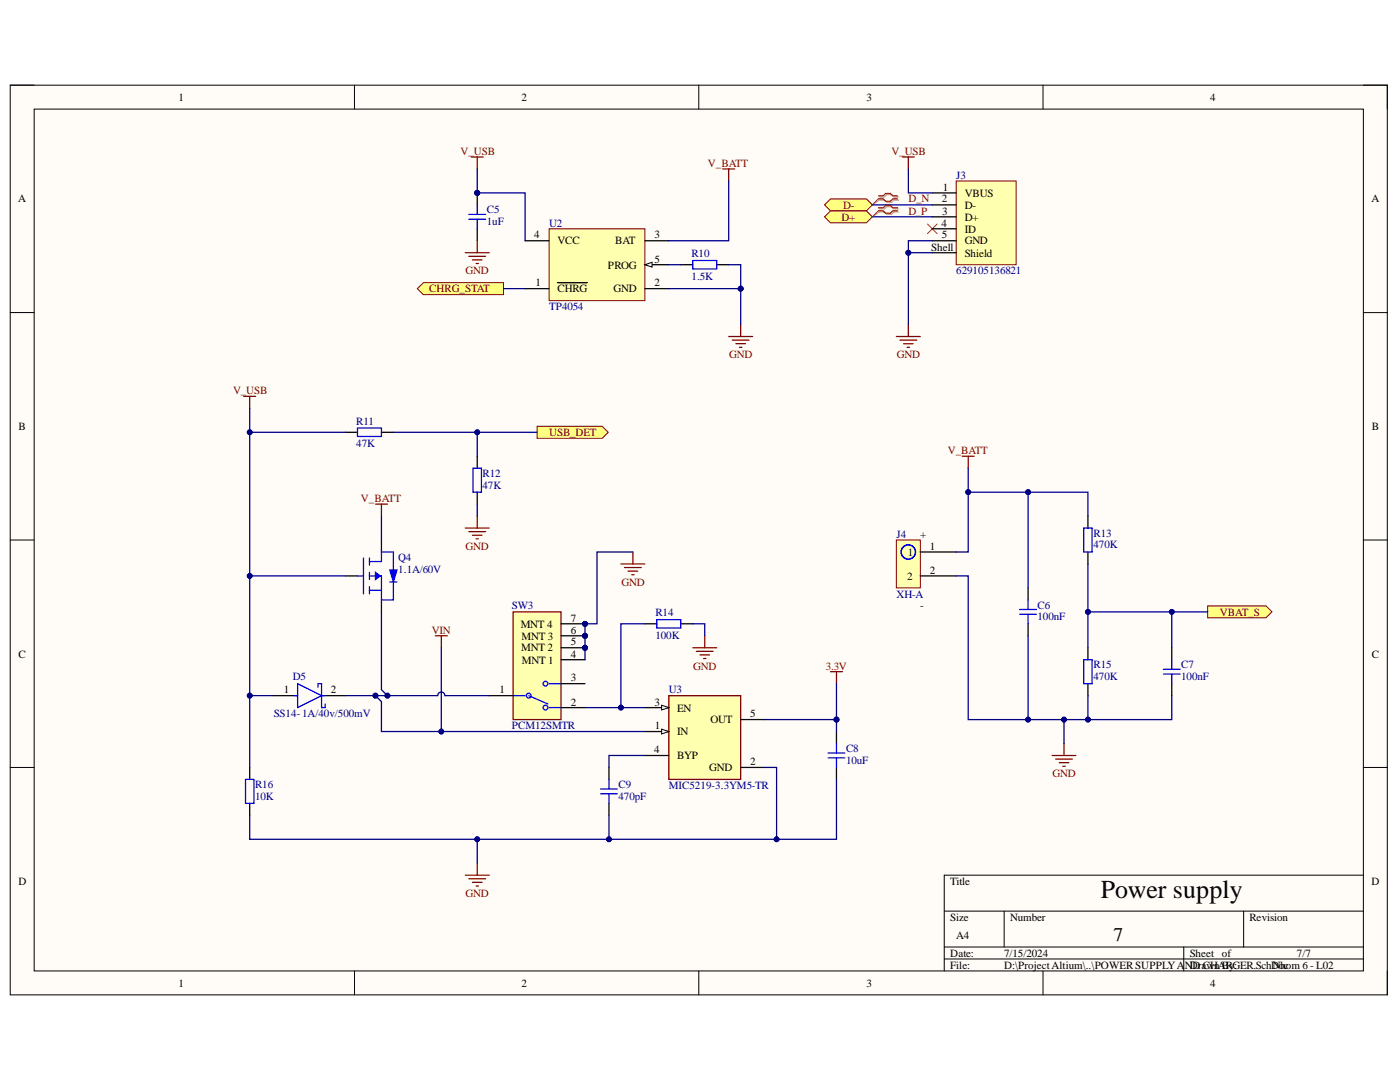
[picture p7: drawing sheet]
<svg xmlns="http://www.w3.org/2000/svg" width="279mm" height="216mm" viewBox="0 0 279 216" stroke-linecap="round" stroke-linejoin="round" font-family="sans-serif">
<defs><g id="words">
<text font-size="5.2" x="219.7" y="179.2">Power supply</text>
<text font-size="3.9" x="222.2" y="187.7">7</text>
<g font-size="2.2">
<text x="35.6" y="20.1">1</text>
<text x="104.1" y="20.1">2</text>
<text x="172.9" y="20.1">3</text>
<text x="241.5" y="20.1">4</text>
<text x="3.6" y="40.4">A</text>
<text x="188" y="40.4">2</text>
<text x="188.1" y="38">1</text>
<text x="192.5" y="39.2">VBUS</text>
<text x="192.5" y="41.7">D-</text>
<text x="273.7" y="40.4">A</text>
<text x="106.6" y="47.6">4</text>
<text x="130.6" y="47.6">3</text>
<text x="187.9" y="45.2">4</text>
<text x="188" y="47.6">5</text>
<text x="188" y="42.9">3</text>
<text x="192.5" y="44">D+</text>
<text x="192.5" y="46.4">ID</text>
<text x="111.3" y="48.8">VCC</text>
<text x="121.3" y="53.6">PROG</text>
<text x="122.8" y="48.8">BAT</text>
<text x="130.6" y="52.4">5</text>
<text x="185.8" y="50">Shell</text>
<text x="192.5" y="51.2">Shield</text>
<text x="192.5" y="48.8">GND</text>
<text x="106.9" y="57.1">1</text>
<text x="111.3" y="58.3">CHRG</text>
<text x="122.4" y="58.3">GND</text>
<text x="130.6" y="57.1">2</text>
<text x="3.7" y="85.8">B</text>
<text x="273.8" y="85.8">B</text>
<text x="183.6" y="107.3">+</text>
<text x="181.2" y="110.9">1</text>
<text x="185.6" y="109.7">1</text>
<text x="181" y="115.7">2</text>
<text x="185.6" y="114.5">2</text>
<text x="103.9" y="125.2">MNT 4</text>
<text x="113.9" y="124.1">7</text>
<text x="183.6" y="121.6">-</text>
<text x="3.7" y="131.2">C</text>
<text x="104" y="130">MNT 2</text>
<text x="104.1" y="127.6">MNT 3</text>
<text x="113.9" y="131.2">4</text>
<text x="113.9" y="128.8">5</text>
<text x="113.9" y="126.4">6</text>
<text x="273.8" y="131.2">C</text>
<text x="104.2" y="132.4">MNT 1</text>
<text x="113.9" y="136">3</text>
<text x="56.7" y="138.3">1</text>
<text x="66" y="138.3">2</text>
<text x="99.7" y="138.3">1</text>
<text x="113.9" y="140.8">2</text>
<text x="130.6" y="140.8">3</text>
<text x="135.1" y="142">EN</text>
<text x="149.7" y="143.2">5</text>
<text x="130.7" y="145.5">1</text>
<text x="135.1" y="146.7">IN</text>
<text x="141.8" y="144.3">OUT</text>
<text x="130.5" y="150.3">4</text>
<text x="135.1" y="151.5">BYP</text>
<text x="141.5" y="153.9">GND</text>
<text x="149.7" y="152.7">2</text>
<text x="3.7" y="176.6">D</text>
<text x="189.7" y="176.6">Title</text>
<text x="273.7" y="176.6">D</text>
<text x="189.7" y="183.7">Size</text>
<text x="201.6" y="183.7">Number</text>
<text x="249.3" y="183.7">Revision</text>
<text x="189.7" y="190.9">Date:</text>
<text x="190.8" y="187.4">A4</text>
<text x="200.4" y="190.9">7/15/2024</text>
<text x="237.4" y="190.9">Sheet of</text>
<text x="258.8" y="190.9">7/7</text>
<text x="35.6" y="196.9">1</text>
<text x="104.1" y="196.9">2</text>
<text x="172.9" y="196.9">3</text>
<text x="189.7" y="193.3">File:</text>
<text x="200.4" y="193.3">D:\ProjectAltium\..\POWERSUPPLYAND CHARGER.SchDoc</text>
<text x="237.4" y="193.3">Drawn By:</text>
<text x="241.5" y="196.9">4</text>
<text x="254" y="193.3">Nhom 6 - L02</text>
</g>
<g font-size="2.2" fill="#800000">
<text x="91.9" y="30.9">V_USB</text>
<text x="141.3" y="33.3">V_BATT</text>
<text x="177.9" y="30.9">V_USB</text>
<text x="168.3" y="41.7">D-</text>
<text x="181.3" y="40.4">D_N</text>
<text x="167.9" y="44">D+</text>
<text x="181.3" y="42.9">D_P</text>
<text x="85.7" y="58.3">CHRG_STAT</text>
<text x="92.9" y="54.8">GND</text>
<text x="145.5" y="71.5">GND</text>
<text x="179" y="71.5">GND</text>
<text x="46.5" y="78.7">V_USB</text>
<text x="109.6" y="87.1">USB_DET</text>
<text x="189.1" y="90.6">V_BATT</text>
<text x="72" y="100.1">V_BATT</text>
<text x="92.9" y="109.7">GND</text>
<text x="124" y="116.9">GND</text>
<text x="243.4" y="122.9">VBAT_S</text>
<text x="86.2" y="126.4">VIN</text>
<text x="138.3" y="133.6">GND</text>
<text x="164.8" y="133.6">3.3V</text>
<text x="210" y="155.1">GND</text>
<text x="92.9" y="179">GND</text>
</g>
<g font-size="2.2" fill="#000080">
<text x="190.8" y="35.7">J3</text>
<text x="97.2" y="42.6">C5</text>
<text x="97.2" y="45">1uF</text>
<text x="109.6" y="45.2">U2</text>
<text x="138" y="51.3">R10</text>
<text x="138" y="55.9">1.5K</text>
<text x="190.8" y="54.8">629105136821</text>
<text x="109.6" y="62">TP4054</text>
<text x="71.1" y="84.8">R11</text>
<text x="71.1" y="89.2">47K</text>
<text x="96.3" y="95.2">R12</text>
<text x="96.3" y="97.5">47K</text>
<text x="178.9" y="107.3">J4</text>
<text x="218.2" y="107.1">R13</text>
<text x="79.5" y="111.9">Q4</text>
<text x="218.2" y="109.4">470K</text>
<text x="79.5" y="114.3">1.1A/60V</text>
<text x="178.9" y="119.2">XH-A</text>
<text x="102.1" y="121.6">SW3</text>
<text x="130.8" y="123">R14</text>
<text x="207.1" y="121.4">C6</text>
<text x="207.1" y="123.8">100nF</text>
<text x="130.8" y="127.5">100K</text>
<text x="58.4" y="135.7">D5</text>
<text x="218.2" y="133.4">R15</text>
<text x="218.2" y="135.7">470K</text>
<text x="235.7" y="133.4">C7</text>
<text x="235.7" y="135.7">100nF</text>
<text x="54.6" y="143.2">SS14-1A/40v/500mV</text>
<text x="133.5" y="138.3">U3</text>
<text x="102.1" y="145.5">PCM12SMTR</text>
<text x="168.9" y="150.1">C8</text>
<text x="168.9" y="152.5">10uF</text>
<text x="50.9" y="157.3">R16</text>
<text x="50.9" y="159.6">10K</text>
<text x="123.4" y="157.3">C9</text>
<text x="123.4" y="159.6">470pF</text>
<text x="133.5" y="157.4">MIC5219-3.3YM5-TR</text>
</g>
</g></defs>
<path d="M2 17h274.9v181.5h-274.9z" fill-rule="evenodd" fill="#fffcf8"/>
<path d="M2 17h274.9v181.5h-274.9z" fill="none" stroke="#000" stroke-width=".2"/>
<path d="M6.8 21.8h265.3v171.9h-265.3z" fill-rule="evenodd" fill="#fffcf8"/>
<g fill="none" stroke="#000" stroke-width=".2">
<path d="M2 17h4.8M70.7 17v4.8M139.5 17v4.8M208.2 17v4.8M272.1 17h4.8v4.8M6.8 21.8h265.3v171.9h-265.3zM2 62.4h4.8M272.1 62.4h4.8M2 107.8h4.8M272.1 107.8h4.8M2 153.1h4.8M272.1 153.1h4.8"/>
<path d="M272.1 174.6h-83.7v19.1M70.7 193.7v4.8M139.5 193.7v4.8M188.4 181.8h83.7M188.4 189h83.7M188.4 191.4h83.7M200.4 181.8v7.2M208.2 193.7v4.8M236.2 189v4.7M248.2 181.8v7.2M276.9 193.7v4.8"/>
</g>
<path d="M94 31.3h2.4M95.2 31.3v2.4M144.2 33.7h2.4M145.4 33.7v2.4" fill="none" stroke="#800000" stroke-width=".25"/>
<circle cx="95.2" cy="38.5" r=".48" fill="#000080"/>
<circle cx="95.2" cy="38.5" r=".48" fill="none" stroke="#000080" stroke-width=".2"/>
<path d="M95.2 38.5v2.4M95.2 45.7v2.3" fill="none" stroke="#000" stroke-width=".25"/>
<circle cx="95.2" cy="38.5" r=".48" fill="#000080"/>
<circle cx="95.2" cy="38.5" r=".48" fill="none" stroke="#000080" stroke-width=".2"/>
<path d="M93.6 43.7h3.3M93.6 42.8h3.3M95.2 40.9v1.9M95.2 43.7v2" fill="none" stroke="#00f" stroke-width=".25"/>
<path d="M83.3 57.6l1.2-1.2h16v2.4h-16z" fill-rule="evenodd" fill="#ffff80"/>
<path d="M83.3 57.6l1.2-1.2h16v2.4h-16z" fill="none" stroke="#800000" stroke-width=".2"/>
<g fill="none" stroke="#800000" stroke-width=".25">
<path d="M92.8 50.4h4.8M93.6 51.1h3.3M94.3 51.9h1.9M95 52.6h.5M95.2 48v2.4M145.4 67.1h4.8M146.1 67.9h3.4M146.9 68.6h1.9M147.6 69.3h.5M147.8 64.8v2.3M178.9 67.1h4.8M179.6 67.9h3.4"/>
<path d="M180.3 68.6h1.9M181 69.3h.5M181.3 64.8v2.3"/>
</g>
<path d="M135.9 52.8h2.4M143 52.8h2.4" fill="none" stroke="#000" stroke-width=".25"/>
<path d="M138.3 52h4.7v1.7h-4.7z" fill="none" stroke="#00f" stroke-width=".25"/>
<path d="M164.6 40.9l1.1-1.2h7.2l1.2 1.2-1.2 1.2h-7.2z" fill-rule="evenodd" fill="#ffff80"/>
<path d="M164.6 40.9l1.1-1.2h7.2l1.2 1.2-1.2 1.2h-7.2z" fill="none" stroke="#800000" stroke-width=".2"/>
<path d="M164.6 43.3l1.1-1.2h7.2l1.2 1.2-1.2 1.2h-7.2z" fill-rule="evenodd" fill="#ffff80"/>
<path d="M164.6 43.3l1.1-1.2h7.2l1.2 1.2-1.2 1.2h-7.2z" fill="none" stroke="#800000" stroke-width=".2"/>
<path d="M180.1 31.3h2.4M181.3 31.3v2.4" fill="none" stroke="#800000" stroke-width=".25"/>
<path d="M185.1 44.7l1.9 1.9M187 44.7l-1.9 1.9" fill="none" stroke="#f00" stroke-width=".2"/>
<path d="M133.5 138.8h14.3v16.7h-14.3z" fill-rule="evenodd" fill="#ffffb0"/>
<path d="M133.5 138.8h14.3v16.7h-14.3z" fill="none" stroke="#800000" stroke-width=".25"/>
<path d="M128.7 150.7h4.8M128.7 141.2h4.8" fill="none" stroke="#000" stroke-width=".25"/>
<path d="M132 140.7l1.5 .5-1.5 .5z" fill="#f8fcff"/>
<path d="M132 140.7l1.5 .5-1.5 .5z" fill="none" stroke="#000" stroke-width=".2"/>
<path d="M128.7 146h4.8" fill="none" stroke="#000" stroke-width=".25"/>
<path d="M132 145.5l1.5 .5-1.5 .4z" fill="#f8fcff"/>
<path d="M132 145.5l1.5 .5-1.5 .4z" fill="none" stroke="#000" stroke-width=".2"/>
<g fill="none" stroke="#000" stroke-width=".25">
<path d="M69 114.9h2.3M76.1 107.8v2.3M76.1 119.7v2.4M54.6 138.8h4.8M64.2 138.8h4.8M128.7 124.5h2.4M135.9 124.5h2.4M121.5 153.1v2.4M147.8 143.6h4.8M147.8 153.1h4.8M166.9 146v2.4M166.9 153.1v2.4"/>
<path d="M121.5 160.3v2.4"/>
</g>
<g fill="none" stroke="#00f" stroke-width=".25">
<path d="M71.3 114.9h1.2M72.5 111.3v7.2M73.7 112.1h2.4v-2h2.4v2.4M73.7 114.9h2.4M73.7 111.3v1.5M73.7 114.2v1.4M73.7 117.1v1.4M78.5 117.3v2.4h-2.4v-1.9h-2.4M58.7 138.8h.7M59.4 136.4l4.8 2.4-4.8 2.4zM63.5 137.1v-.7h.7v4.8h.7v-.7M64.2 138.8h.7"/>
<path d="M131.1 123.6h4.8v1.7h-4.8zM119.9 158.4h3.3M119.9 157.4h3.3M121.5 155.5v1.9M121.5 158.4v1.9M165.3 151.2h3.3M165.3 150.3h3.3M166.9 148.4v1.9M166.9 151.2v1.9"/>
</g>
<g fill="none" stroke="#800000" stroke-width=".25">
<path d="M86.9 126.9h2.4M88.1 126.9v2.4M138.3 129.3h4.7M139 130h3.3M139.7 130.7h1.9M140.4 131.4h.5M140.6 126.9v2.4M165.7 134h2.4M166.9 134v2.4M92.8 174.6h4.8M93.6 175.4h3.3M94.3 176.1h1.9"/>
<path d="M95 176.8h.5M95.2 172.2v2.4"/>
</g>
<path d="M77.8 113.7h1.4l-.7 2.4z" fill-rule="evenodd" fill="#00f"/>
<path d="M77.8 113.7h1.4l-.7 2.4zM78.5 112.5v1.2M78.5 116.1v1.2" fill="none" stroke="#00f" stroke-width=".25"/>
<path d="M74.9 114.2l1 .7-1 .7z" fill="#00f"/>
<path d="M71.3 85.4h4.8v1.7h-4.8zM94.4 93.4h1.7v4.8h-1.7zM74.9 114.2l1 .7-1 .7zM76.1 114.9v2.9M77.8 116.1h1.4M49 155.5h1.7v4.8h-1.7z" fill="none" stroke="#00f" stroke-width=".25"/>
<path d="M69 86.3h2.3M76.1 86.3h2.4M95.2 91v2.4M95.2 98.2v2.4M49.8 153.1v2.4M49.8 160.3v2.4" fill="none" stroke="#000" stroke-width=".25"/>
<path d="M48.6 79.1h2.4M49.8 79.1v2.4M74.9 100.6h2.4M76.1 100.6v2.4M92.8 105.4h4.8M93.6 106.1h3.3M94.3 106.8h1.9M95 107.5h.5M95.2 103v2.4" fill="none" stroke="#800000" stroke-width=".25"/>
<path d="M107.2 85.1h13l1.2 1.2-1.2 1.2h-13z" fill-rule="evenodd" fill="#ffff80"/>
<path d="M107.2 85.1h13l1.2 1.2-1.2 1.2h-13z" fill="none" stroke="#800000" stroke-width=".2"/>
<path d="M178.9 107.8h4.8v9.5h-4.8z" fill-rule="evenodd" fill="#ffffb0"/>
<path d="M178.9 107.8h4.8v9.5h-4.8z" fill="none" stroke="#800000" stroke-width=".2"/>
<path d="M183.7 110.1h7.1M183.7 114.9h7.1M205.2 117.3v2.4M217.1 103v2.4M217.1 110.1v2.4M205.2 124.5v2.4M217.1 129.3v2.3M217.1 136.4v2.4M233.9 129.3v2.3M233.9 136.4v2.4" fill="none" stroke="#000" stroke-width=".25"/>
<g fill="none" stroke="#00f" stroke-width=".25">
<path d="M205.2 119.7v1.9M216.3 105.4h1.7v4.7h-1.7zM203.5 122.6h3.3M203.5 121.6h3.3M205.2 122.6v1.9M216.3 131.6h1.7v4.8h-1.7zM232.2 134.5h3.3M232.2 133.6h3.3M233.9 131.6v2M233.9 134.5v1.9"/>
<circle cx="181.3" cy="110.1" r="1.43"/>
</g>
<path d="M192 91h2.4M193.2 91v2.4" fill="none" stroke="#800000" stroke-width=".25"/>
<path d="M241 120.9h11.6l1.2 1.2-1.2 1.2h-11.6z" fill-rule="evenodd" fill="#ffff80"/>
<path d="M241 120.9h11.6l1.2 1.2-1.2 1.2h-11.6z" fill="none" stroke="#800000" stroke-width=".2"/>
<path d="M210 150.7h4.7M210.7 151.5h3.3M211.4 152.2h1.9M212.1 152.9h.5M212.3 148.4v2.3" fill="none" stroke="#800000" stroke-width=".25"/>
<path d="M175.5 39.3h1l.5-.4h.9l.5 .4h1M175.5 39.9h1l.5 .5h.9l.5-.5h1M175.5 41.7h1l.5-.5h.9l.5 .5h1M175.5 42.3h1l.5 .5h.9l.5-.5h1" fill="none" stroke="#d0a19e" stroke-width=".25"/>
<path d="M175.5 39.9l-1.4 1M175.5 42.3l-1.4 1" fill="none" stroke="#d0a19e" stroke-width=".2"/>
<path d="M175.3 39.1h1l.4-.5h1l.5 .5h.9M175.3 39.7h1l.4 .5h1l.5-.5h.9M175.3 41.5h1l.4-.5h1l.5 .5h.9M175.3 42.1h1l.4 .4h1l.5-.4h.9" fill="none" stroke="#f00" stroke-width=".25"/>
<path d="M175.3 39.7l-1.2 1.2M175.3 42.1l-1.2 1.2" fill="none" stroke="#f00" stroke-width=".2"/>
<path d="M109.6 45.7h19.1v14.3h-19.1z" fill-rule="evenodd" fill="#ffffb0"/>
<path d="M109.6 45.7h19.1v14.3h-19.1z" fill="none" stroke="#800000" stroke-width=".2"/>
<path d="M104.8 57.6h4.8M104.8 48h4.8M111.3 56.4h5.9M128.7 57.6h4.8M128.7 48h4.8M128.7 52.8h4.8" fill="none" stroke="#000" stroke-width=".25"/>
<path d="M128.7 52.8l1.4-.5v1z" fill="#f8fcff"/>
<path d="M128.7 52.8l1.4-.5v1z" fill="none" stroke="#000" stroke-width=".2"/>
<path d="M190.8 36.1h12v16.7h-12z" fill-rule="evenodd" fill="#ffffb0"/>
<path d="M190.8 36.1h12v16.7h-12z" fill="none" stroke="#800000" stroke-width=".2"/>
<path d="M186.1 38.5h4.7M186.1 50.4h4.7M186.1 40.9h4.7M186.1 43.3h4.7M186.1 45.7h4.7M186.1 48h4.7" fill="none" stroke="#000" stroke-width=".25"/>
<circle cx="116.7" cy="129.2" r=".48" fill="#000080"/>
<circle cx="116.7" cy="129.2" r=".48" fill="none" stroke="#000080" stroke-width=".2"/>
<circle cx="116.7" cy="126.9" r=".48" fill="#000080"/>
<circle cx="116.7" cy="126.9" r=".48" fill="none" stroke="#000080" stroke-width=".2"/>
<circle cx="116.7" cy="124.5" r=".48" fill="#000080"/>
<circle cx="116.7" cy="124.5" r=".48" fill="none" stroke="#000080" stroke-width=".2"/>
<path d="M102.4 122.1h9.6v21.5h-9.6z" fill-rule="evenodd" fill="#ffffb0"/>
<path d="M102.4 122.1h9.6v21.5h-9.6z" fill="none" stroke="#800000" stroke-width=".25"/>
<g fill="none" stroke="#00f" stroke-width=".25">
<path d="M102.4 138.8h2.4M105.5 138.8l3.8 1.7M109.6 136.4h2.4M109.6 141.2h2.4"/>
<circle cx="105.5" cy="138.8" r=".48"/>
<circle cx="108.9" cy="136.4" r=".48"/>
<circle cx="108.9" cy="141.2" r=".48"/>
</g>
<path d="M112 131.6h4.8M112 129.3h4.8" fill="none" stroke="#000" stroke-width=".25"/>
<circle cx="116.7" cy="129.2" r=".48" fill="#000080"/>
<circle cx="116.7" cy="129.2" r=".48" fill="none" stroke="#000080" stroke-width=".2"/>
<path d="M112 126.9h4.8" fill="none" stroke="#000" stroke-width=".25"/>
<circle cx="116.7" cy="126.9" r=".48" fill="#000080"/>
<circle cx="116.7" cy="126.9" r=".48" fill="none" stroke="#000080" stroke-width=".2"/>
<path d="M112 124.5h4.8" fill="none" stroke="#000" stroke-width=".25"/>
<circle cx="116.7" cy="124.5" r=".48" fill="#000080"/>
<circle cx="116.7" cy="124.5" r=".48" fill="none" stroke="#000080" stroke-width=".2"/>
<path d="M97.6 138.8h4.8M112 136.4h4.8M112 141.2h4.8" fill="none" stroke="#000" stroke-width=".25"/>
<path d="M123.9 112.5h4.8M124.6 113.2h3.4M125.4 114h1.9M126.1 114.7h.4M126.3 110.1v2.4" fill="none" stroke="#800000" stroke-width=".25"/>
<path d="M95.2 33.7v4.8" fill="none" stroke="#000080" stroke-width=".25"/>
<circle cx="95.2" cy="38.5" r=".48" fill="#000080"/>
<circle cx="95.2" cy="38.5" r=".48" fill="none" stroke="#000080" stroke-width=".2"/>
<path d="M95.2 38.5h9.6v9.5" fill="none" stroke="#000080" stroke-width=".25"/>
<circle cx="95.2" cy="38.5" r=".48" fill="#000080"/>
<circle cx="95.2" cy="38.5" r=".48" fill="none" stroke="#000080" stroke-width=".2"/>
<path d="M100.5 57.6h4.3M147.8 57.6v7.2" fill="none" stroke="#000080" stroke-width=".25"/>
<circle cx="147.8" cy="57.6" r=".48" fill="#000080"/>
<circle cx="147.8" cy="57.6" r=".48" fill="none" stroke="#000080" stroke-width=".2"/>
<path d="M145.4 36.1v11.9h-11.9M181.3 33.7v4.8h4.8M181.3 50.4h4.8" fill="none" stroke="#000080" stroke-width=".25"/>
<circle cx="181.3" cy="50.4" r=".48" fill="#000080"/>
<circle cx="181.3" cy="50.4" r=".48" fill="none" stroke="#000080" stroke-width=".2"/>
<path d="M166.9 136.4v7.2M128.7 150.7h-7.2v2.4" fill="none" stroke="#000080" stroke-width=".25"/>
<circle cx="166.9" cy="143.6" r=".48" fill="#000080"/>
<circle cx="166.9" cy="143.6" r=".48" fill="none" stroke="#000080" stroke-width=".2"/>
<path d="M128.7 124.5h-4.8v16.7M138.3 124.5h2.3v2.4" fill="none" stroke="#000080" stroke-width=".25"/>
<circle cx="123.9" cy="141.2" r=".48" fill="#000080"/>
<circle cx="123.9" cy="141.2" r=".48" fill="none" stroke="#000080" stroke-width=".2"/>
<path d="M88.1 129.3v16.7" fill="none" stroke="#000080" stroke-width=".25"/>
<circle cx="88.1" cy="146" r=".48" fill="#000080"/>
<circle cx="88.1" cy="146" r=".48" fill="none" stroke="#000080" stroke-width=".2"/>
<path d="M69 138.8h5.9" fill="none" stroke="#000080" stroke-width=".25"/>
<circle cx="74.9" cy="138.8" r=".48" fill="#000080"/>
<circle cx="74.9" cy="138.8" r=".48" fill="none" stroke="#000080" stroke-width=".2"/>
<path d="M76.1 122.1v15.5l1.2 1.2" fill="none" stroke="#000080" stroke-width=".25"/>
<circle cx="77.3" cy="138.8" r=".48" fill="#000080"/>
<circle cx="77.3" cy="138.8" r=".48" fill="none" stroke="#000080" stroke-width=".2"/>
<path d="M69 114.9h-19.2v23.9h4.8" fill="none" stroke="#000080" stroke-width=".25"/>
<circle cx="49.8" cy="114.9" r=".48" fill="#000080"/>
<circle cx="49.8" cy="114.9" r=".48" fill="none" stroke="#000080" stroke-width=".2"/>
<circle cx="49.8" cy="138.8" r=".48" fill="#000080"/>
<circle cx="49.8" cy="138.8" r=".48" fill="none" stroke="#000080" stroke-width=".2"/>
<path d="M49.8 138.8v14.3" fill="none" stroke="#000080" stroke-width=".25"/>
<circle cx="49.8" cy="138.8" r=".48" fill="#000080"/>
<circle cx="49.8" cy="138.8" r=".48" fill="none" stroke="#000080" stroke-width=".2"/>
<path d="M69 86.3h-19.2v28.6M76.1 103v4.8" fill="none" stroke="#000080" stroke-width=".25"/>
<circle cx="49.8" cy="114.9" r=".48" fill="#000080"/>
<circle cx="49.8" cy="114.9" r=".48" fill="none" stroke="#000080" stroke-width=".2"/>
<circle cx="49.8" cy="86.3" r=".48" fill="#000080"/>
<circle cx="49.8" cy="86.3" r=".48" fill="none" stroke="#000080" stroke-width=".2"/>
<path d="M49.8 81.5v4.8M95.2 100.6v2.4" fill="none" stroke="#000080" stroke-width=".25"/>
<circle cx="49.8" cy="86.3" r=".48" fill="#000080"/>
<circle cx="49.8" cy="86.3" r=".48" fill="none" stroke="#000080" stroke-width=".2"/>
<path d="M95.2 86.3v4.7" fill="none" stroke="#000080" stroke-width=".25"/>
<circle cx="95.2" cy="86.3" r=".48" fill="#000080"/>
<circle cx="95.2" cy="86.3" r=".48" fill="none" stroke="#000080" stroke-width=".2"/>
<path d="M152.6 153.1h2.4v14.4" fill="none" stroke="#000080" stroke-width=".25"/>
<circle cx="155" cy="167.5" r=".48" fill="#000080"/>
<circle cx="155" cy="167.5" r=".48" fill="none" stroke="#000080" stroke-width=".2"/>
<path d="M121.5 162.7v4.8" fill="none" stroke="#000080" stroke-width=".25"/>
<circle cx="121.5" cy="167.5" r=".48" fill="#000080"/>
<circle cx="121.5" cy="167.5" r=".48" fill="none" stroke="#000080" stroke-width=".2"/>
<path d="M217.1 138.8v4.8h16.8v-4.8" fill="none" stroke="#000080" stroke-width=".25"/>
<circle cx="217.1" cy="143.6" r=".48" fill="#000080"/>
<circle cx="217.1" cy="143.6" r=".48" fill="none" stroke="#000080" stroke-width=".2"/>
<path d="M205.2 126.9v16.7" fill="none" stroke="#000080" stroke-width=".25"/>
<circle cx="205.2" cy="143.6" r=".48" fill="#000080"/>
<circle cx="205.2" cy="143.6" r=".48" fill="none" stroke="#000080" stroke-width=".2"/>
<path d="M205.2 98.2v19.1" fill="none" stroke="#000080" stroke-width=".25"/>
<circle cx="205.2" cy="98.2" r=".48" fill="#000080"/>
<circle cx="205.2" cy="98.2" r=".48" fill="none" stroke="#000080" stroke-width=".2"/>
<path d="M217.1 122.1h16.8v7.2" fill="none" stroke="#000080" stroke-width=".25"/>
<circle cx="217.1" cy="122.1" r=".48" fill="#000080"/>
<circle cx="217.1" cy="122.1" r=".48" fill="none" stroke="#000080" stroke-width=".2"/>
<circle cx="233.9" cy="122.1" r=".48" fill="#000080"/>
<circle cx="233.9" cy="122.1" r=".48" fill="none" stroke="#000080" stroke-width=".2"/>
<path d="M233.9 122.1h7.1" fill="none" stroke="#000080" stroke-width=".25"/>
<circle cx="233.9" cy="122.1" r=".48" fill="#000080"/>
<circle cx="233.9" cy="122.1" r=".48" fill="none" stroke="#000080" stroke-width=".2"/>
<path d="M193.2 93.4v4.8" fill="none" stroke="#000080" stroke-width=".25"/>
<circle cx="193.2" cy="98.2" r=".48" fill="#000080"/>
<circle cx="193.2" cy="98.2" r=".48" fill="none" stroke="#000080" stroke-width=".2"/>
<path d="M190.8 114.9h2.4v28.7h23.9" fill="none" stroke="#000080" stroke-width=".25"/>
<circle cx="217.1" cy="143.6" r=".48" fill="#000080"/>
<circle cx="217.1" cy="143.6" r=".48" fill="none" stroke="#000080" stroke-width=".2"/>
<circle cx="212.3" cy="143.6" r=".48" fill="#000080"/>
<circle cx="212.3" cy="143.6" r=".48" fill="none" stroke="#000080" stroke-width=".2"/>
<circle cx="205.2" cy="143.6" r=".48" fill="#000080"/>
<circle cx="205.2" cy="143.6" r=".48" fill="none" stroke="#000080" stroke-width=".2"/>
<path d="M217.1 103v-4.8h-23.9v11.9h-2.4" fill="none" stroke="#000080" stroke-width=".25"/>
<circle cx="205.2" cy="98.2" r=".48" fill="#000080"/>
<circle cx="205.2" cy="98.2" r=".48" fill="none" stroke="#000080" stroke-width=".2"/>
<circle cx="193.2" cy="98.2" r=".48" fill="#000080"/>
<circle cx="193.2" cy="98.2" r=".48" fill="none" stroke="#000080" stroke-width=".2"/>
<path d="M212.3 143.6v4.8" fill="none" stroke="#000080" stroke-width=".25"/>
<circle cx="212.3" cy="143.6" r=".48" fill="#000080"/>
<circle cx="212.3" cy="143.6" r=".48" fill="none" stroke="#000080" stroke-width=".2"/>
<path d="M174.1 43.3h12M174.1 40.9h12M166.9 143.6v2.4" fill="none" stroke="#000080" stroke-width=".25"/>
<circle cx="166.9" cy="143.6" r=".48" fill="#000080"/>
<circle cx="166.9" cy="143.6" r=".48" fill="none" stroke="#000080" stroke-width=".2"/>
<path d="M152.6 143.6h14.3" fill="none" stroke="#000080" stroke-width=".25"/>
<circle cx="166.9" cy="143.6" r=".48" fill="#000080"/>
<circle cx="166.9" cy="143.6" r=".48" fill="none" stroke="#000080" stroke-width=".2"/>
<path d="M217.1 112.5v16.8" fill="none" stroke="#000080" stroke-width=".25"/>
<circle cx="217.1" cy="122.1" r=".48" fill="#000080"/>
<circle cx="217.1" cy="122.1" r=".48" fill="none" stroke="#000080" stroke-width=".2"/>
<path d="M116.8 129.3v2.3" fill="none" stroke="#000080" stroke-width=".25"/>
<circle cx="116.7" cy="129.2" r=".48" fill="#000080"/>
<circle cx="116.7" cy="129.2" r=".48" fill="none" stroke="#000080" stroke-width=".2"/>
<path d="M116.8 126.9v2.4" fill="none" stroke="#000080" stroke-width=".25"/>
<circle cx="116.7" cy="129.2" r=".48" fill="#000080"/>
<circle cx="116.7" cy="129.2" r=".48" fill="none" stroke="#000080" stroke-width=".2"/>
<circle cx="116.7" cy="126.9" r=".48" fill="#000080"/>
<circle cx="116.7" cy="126.9" r=".48" fill="none" stroke="#000080" stroke-width=".2"/>
<path d="M186.1 48h-4.8v16.8" fill="none" stroke="#000080" stroke-width=".25"/>
<circle cx="181.3" cy="50.4" r=".48" fill="#000080"/>
<circle cx="181.3" cy="50.4" r=".48" fill="none" stroke="#000080" stroke-width=".2"/>
<path d="M95.2 167.5v4.7" fill="none" stroke="#000080" stroke-width=".25"/>
<circle cx="95.2" cy="167.5" r=".48" fill="#000080"/>
<circle cx="95.2" cy="167.5" r=".48" fill="none" stroke="#000080" stroke-width=".2"/>
<path d="M166.9 155.5v12h-117.1v-4.8" fill="none" stroke="#000080" stroke-width=".25"/>
<circle cx="155" cy="167.5" r=".48" fill="#000080"/>
<circle cx="155" cy="167.5" r=".48" fill="none" stroke="#000080" stroke-width=".2"/>
<circle cx="121.5" cy="167.5" r=".48" fill="#000080"/>
<circle cx="121.5" cy="167.5" r=".48" fill="none" stroke="#000080" stroke-width=".2"/>
<circle cx="95.2" cy="167.5" r=".48" fill="#000080"/>
<circle cx="95.2" cy="167.5" r=".48" fill="none" stroke="#000080" stroke-width=".2"/>
<path d="M126.3 110.1h-7.2v14.4h-2.3v2.4" fill="none" stroke="#000080" stroke-width=".25"/>
<circle cx="116.7" cy="126.9" r=".48" fill="#000080"/>
<circle cx="116.7" cy="126.9" r=".48" fill="none" stroke="#000080" stroke-width=".2"/>
<circle cx="116.7" cy="124.5" r=".48" fill="#000080"/>
<circle cx="116.7" cy="124.5" r=".48" fill="none" stroke="#000080" stroke-width=".2"/>
<path d="M97.6 138.8h-8.8a.72 .72 0 0 0-.7-.7 .72 .72 0 0 0-.7 .7h-12.5l1.2 1.2v6h52.6" fill="none" stroke="#000080" stroke-width=".25"/>
<circle cx="77.3" cy="138.8" r=".48" fill="#000080"/>
<circle cx="77.3" cy="138.8" r=".48" fill="none" stroke="#000080" stroke-width=".2"/>
<circle cx="74.9" cy="138.8" r=".48" fill="#000080"/>
<circle cx="74.9" cy="138.8" r=".48" fill="none" stroke="#000080" stroke-width=".2"/>
<circle cx="88.1" cy="146" r=".48" fill="#000080"/>
<circle cx="88.1" cy="146" r=".48" fill="none" stroke="#000080" stroke-width=".2"/>
<path d="M116.8 141.2h11.9" fill="none" stroke="#000080" stroke-width=".25"/>
<circle cx="123.9" cy="141.2" r=".48" fill="#000080"/>
<circle cx="123.9" cy="141.2" r=".48" fill="none" stroke="#000080" stroke-width=".2"/>
<path d="M78.5 86.3h28.7" fill="none" stroke="#000080" stroke-width=".25"/>
<circle cx="95.2" cy="86.3" r=".48" fill="#000080"/>
<circle cx="95.2" cy="86.3" r=".48" fill="none" stroke="#000080" stroke-width=".2"/>
<path d="M133.5 52.8h2.4M133.5 57.6h14.3" fill="none" stroke="#000080" stroke-width=".25"/>
<circle cx="147.8" cy="57.6" r=".48" fill="#000080"/>
<circle cx="147.8" cy="57.6" r=".48" fill="none" stroke="#000080" stroke-width=".2"/>
<path d="M145.4 52.8h2.4v4.8" fill="none" stroke="#000080" stroke-width=".25"/>
<circle cx="147.8" cy="57.6" r=".48" fill="#000080"/>
<circle cx="147.8" cy="57.6" r=".48" fill="none" stroke="#000080" stroke-width=".2"/>
<use href="#words"/>
</svg>
